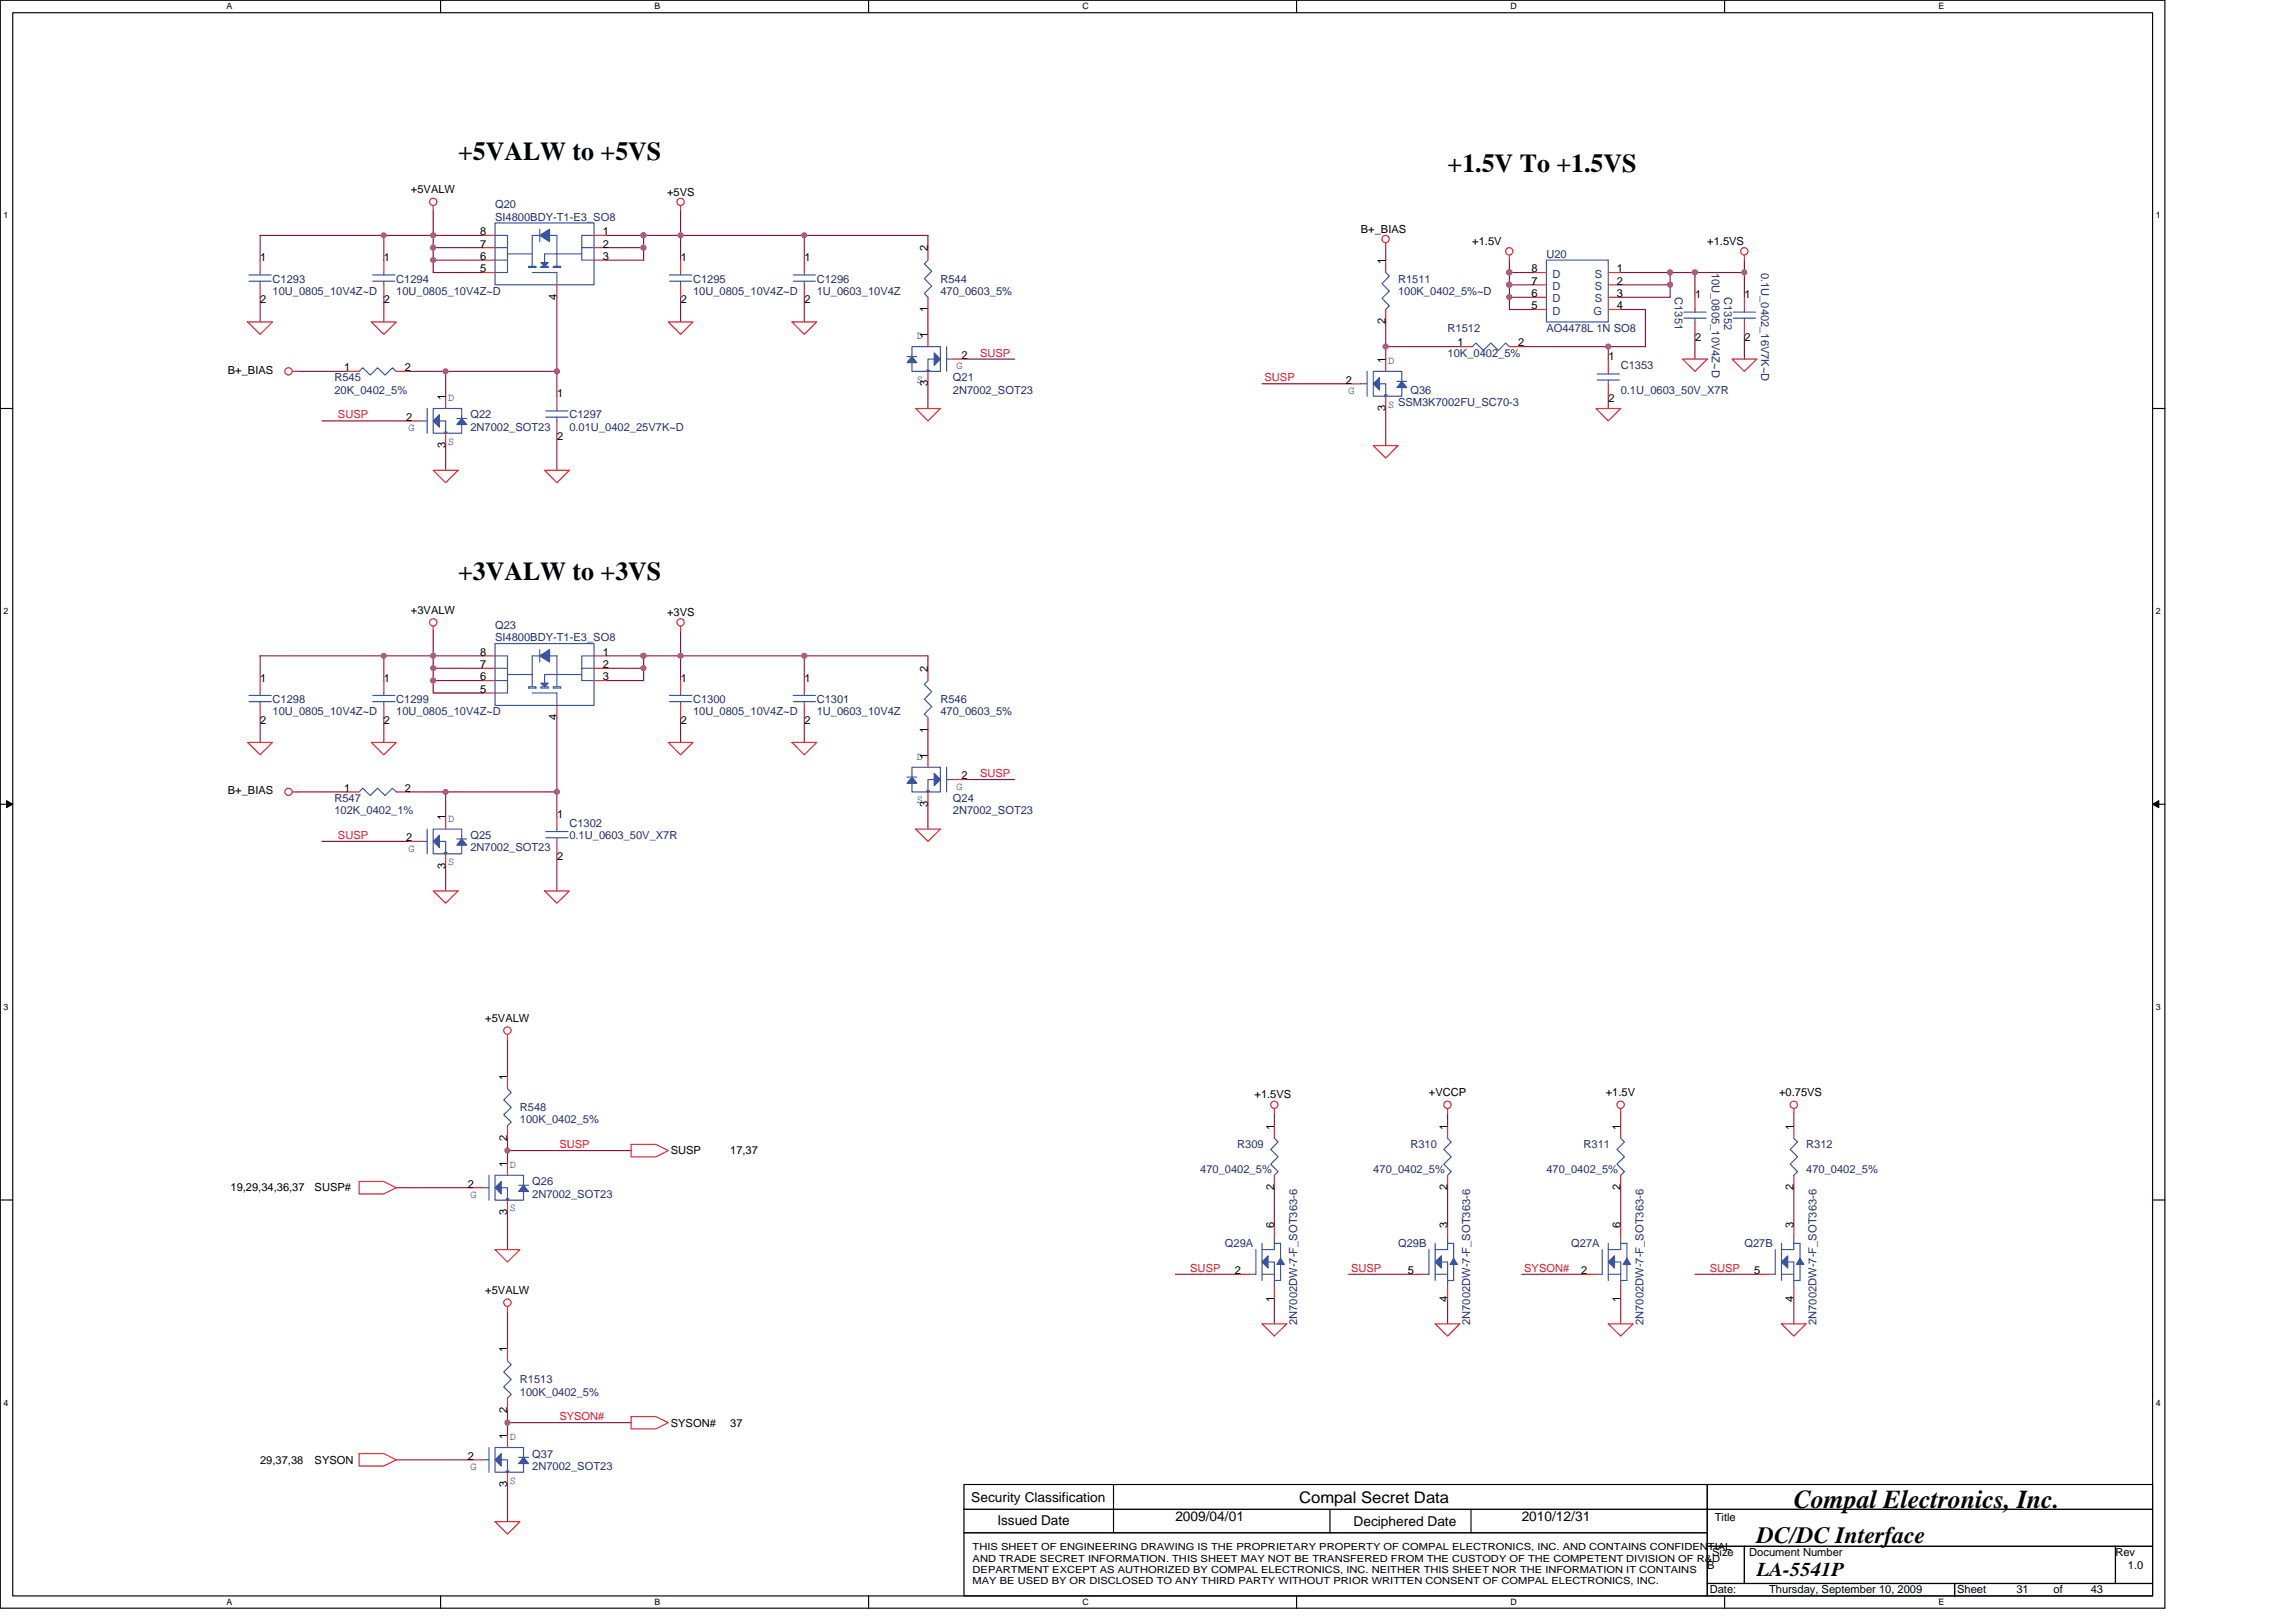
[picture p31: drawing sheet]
<svg xmlns="http://www.w3.org/2000/svg" width="297mm" height="210mm" viewBox="0 0 297 210" stroke-linecap="round" stroke-linejoin="round" font-family="sans-serif">
<defs><g id="words">
<g font-size="3.3" fill="#010202">
<text x="59.3" y="20.7">+5VALW to +5VS</text>
<text x="187.3" y="22.3">+1.5V To +1.5VS</text>
<text x="59.3" y="75.1">+3VALW to +3VS</text>
<text x="232.1" y="195.1">Compal Electronics, Inc.</text>
</g>
<text font-size="3" fill="#010202" x="227.3" y="199.6">DC/DC Interface</text>
<text font-size="2.5" fill="#010202" x="227.3" y="204">LA-5541P</text>
<text font-size="2.1" fill="#010202" x="168.1" y="194.4">Compal Secret Data</text>
<g font-size="1.8" fill="#010202">
<text x="125.7" y="194.3">Security Classification</text>
<text x="129" y="197.3">Issued Date</text>
<text x="152.1" y="196.8">2009/04/01</text>
<text x="175.1" y="197.5">Deciphered Date</text>
<text x="196.9" y="196.8">2010/12/31</text>
</g>
<g font-size="1.4" fill="#010202">
<text x="53.2" y="25">+5VALW</text>
<text x="86.3" y="25.3">+5VS</text>
<text x="33.7" y="33.8">1</text>
<text x="49.7" y="33.8">1</text>
<text x="62.1" y="33.6">6</text>
<text x="62.1" y="35.2">5</text>
<text x="62.1" y="32">7</text>
<text x="62.1" y="30.4">8</text>
<text x="78" y="33.6">3</text>
<text x="78" y="32">2</text>
<text x="78" y="30.4">1</text>
<text x="88.1" y="33.8">1</text>
<text x="104.1" y="33.8">1</text>
<text x="120" y="32.5" transform="rotate(-90 120 32.5)">2</text>
<text x="176.1" y="30.1">B+_BIAS</text>
<text x="179.3" y="34.1" transform="rotate(-90 179.3 34.1)">1</text>
<text x="190.5" y="31.7">+1.5V</text>
<text x="198.1" y="35.2">8</text>
<text x="209.2" y="35.2">1</text>
<text x="220.9" y="31.7">+1.5VS</text>
<text x="33.7" y="39.3">2</text>
<text x="49.7" y="39.3">2</text>
<text x="72" y="38.8" transform="rotate(-90 72 38.8)">4</text>
<text x="88.1" y="39.3">2</text>
<text x="104.1" y="39.3">2</text>
<text x="120" y="40.4" transform="rotate(-90 120 40.4)">1</text>
<text x="179.3" y="42" transform="rotate(-90 179.3 42)">2</text>
<text x="198.1" y="36.8">7</text>
<text x="198.1" y="38.4">6</text>
<text x="198.1" y="40">5</text>
<text x="209.2" y="40">4</text>
<text x="209.2" y="36.8">2</text>
<text x="209.2" y="38.4">3</text>
<text x="219.3" y="38.6">1</text>
<text x="225.7" y="38.6">1</text>
<text x="120" y="43.7" transform="rotate(-90 120 43.7)">1</text>
<text x="124.4" y="46.4">2</text>
<text x="179.3" y="46.9" transform="rotate(-90 179.3 46.9)">1</text>
<text x="188.5" y="44.8">1</text>
<text x="196.4" y="44.8">2</text>
<text x="208.1" y="46.6">1</text>
<text x="219.3" y="44.1">2</text>
<text x="225.7" y="44.1">2</text>
<text x="29.5" y="48.4">B+_BIAS</text>
<text x="44.5" y="48">1</text>
<text x="52.4" y="48">2</text>
<text x="57.6" y="51.7" transform="rotate(-90 57.6 51.7)">1</text>
<text x="72.1" y="51.4">1</text>
<text x="120" y="50" transform="rotate(-90 120 50)">3</text>
<text x="174.1" y="49.6">2</text>
<text x="179.3" y="53.2" transform="rotate(-90 179.3 53.2)">3</text>
<text x="208.1" y="52.1">2</text>
<text x="52.5" y="54.4">2</text>
<text x="57.6" y="58" transform="rotate(-90 57.6 58)">3</text>
<text x="72.1" y="56.9">2</text>
<text x="53.2" y="79.4">+3VALW</text>
<text x="86.3" y="79.8">+3VS</text>
<text x="33.7" y="88.2">1</text>
<text x="49.7" y="88.2">1</text>
<text x="62.1" y="88">6</text>
<text x="62.1" y="89.6">5</text>
<text x="62.1" y="86.4">7</text>
<text x="62.1" y="84.8">8</text>
<text x="78" y="88">3</text>
<text x="78" y="86.4">2</text>
<text x="78" y="84.8">1</text>
<text x="88.1" y="88.2">1</text>
<text x="104.1" y="88.2">1</text>
<text x="120" y="86.9" transform="rotate(-90 120 86.9)">2</text>
<text x="33.7" y="93.7">2</text>
<text x="49.7" y="93.7">2</text>
<text x="72" y="93.2" transform="rotate(-90 72 93.2)">4</text>
<text x="88.1" y="93.7">2</text>
<text x="104.1" y="93.7">2</text>
<text x="120" y="94.8" transform="rotate(-90 120 94.8)">1</text>
<text x="120" y="98.1" transform="rotate(-90 120 98.1)">1</text>
<text x="124.4" y="100.8">2</text>
<text x="29.5" y="102.8">B+_BIAS</text>
<text x="44.5" y="102.4">1</text>
<text x="52.4" y="102.4">2</text>
<text x="57.6" y="106.1" transform="rotate(-90 57.6 106.1)">1</text>
<text x="72.1" y="105.8">1</text>
<text x="120" y="104.4" transform="rotate(-90 120 104.4)">3</text>
<text x="52.5" y="108.8">2</text>
<text x="57.6" y="112.4" transform="rotate(-90 57.6 112.4)">3</text>
<text x="72.1" y="111.3">2</text>
<text x="62.8" y="132.2">+5VALW</text>
<text x="65.6" y="139.7" transform="rotate(-90 65.6 139.7)">1</text>
<text x="162.3" y="142">+1.5VS</text>
<text x="184.9" y="141.8">+VCCP</text>
<text x="207.7" y="141.8">+1.5V</text>
<text x="230.2" y="141.8">+0.75VS</text>
<text x="65.6" y="147.6" transform="rotate(-90 65.6 147.6)">2</text>
<text x="86.8" y="149.3">SUSP</text>
<text x="94.5" y="149.3">17,37</text>
<text x="164.8" y="146.2" transform="rotate(-90 164.8 146.2)">1</text>
<text x="187.3" y="146.2" transform="rotate(-90 187.3 146.2)">1</text>
<text x="209.7" y="146.2" transform="rotate(-90 209.7 146.2)">1</text>
<text x="232" y="146.2" transform="rotate(-90 232 146.2)">1</text>
<text x="29.8" y="154.2">19,29,34,36,37</text>
<text x="40.7" y="154.2">SUSP#</text>
<text x="60.5" y="153.6">2</text>
<text x="65.6" y="150.9" transform="rotate(-90 65.6 150.9)">1</text>
<text x="164.8" y="154" transform="rotate(-90 164.8 154)">2</text>
<text x="187.3" y="154" transform="rotate(-90 187.3 154)">2</text>
<text x="209.7" y="154" transform="rotate(-90 209.7 154)">2</text>
<text x="232" y="154" transform="rotate(-90 232 154)">2</text>
<text x="65.6" y="157.2" transform="rotate(-90 65.6 157.2)">3</text>
<text x="164.8" y="158.9" transform="rotate(-90 164.8 158.9)">6</text>
<text x="187.3" y="158.9" transform="rotate(-90 187.3 158.9)">3</text>
<text x="209.7" y="158.9" transform="rotate(-90 209.7 158.9)">6</text>
<text x="232" y="158.9" transform="rotate(-90 232 158.9)">3</text>
<text x="62.8" y="167.4">+5VALW</text>
<text x="159.7" y="164.8">2</text>
<text x="182.1" y="164.8">5</text>
<text x="204.6" y="164.8">2</text>
<text x="226.9" y="164.8">5</text>
<text x="164.8" y="168.4" transform="rotate(-90 164.8 168.4)">1</text>
<text x="187.3" y="168.4" transform="rotate(-90 187.3 168.4)">4</text>
<text x="209.7" y="168.4" transform="rotate(-90 209.7 168.4)">1</text>
<text x="232" y="168.4" transform="rotate(-90 232 168.4)">4</text>
<text x="65.6" y="174.9" transform="rotate(-90 65.6 174.9)">1</text>
<text x="65.6" y="182.8" transform="rotate(-90 65.6 182.8)">2</text>
<text x="86.8" y="184.6">SYSON#</text>
<text x="94.5" y="184.6">37</text>
<text x="33.7" y="189.4">29,37,38</text>
<text x="40.7" y="189.4">SYSON</text>
<text x="60.5" y="188.8">2</text>
<text x="65.6" y="186.2" transform="rotate(-90 65.6 186.2)">1</text>
<text x="65.6" y="192.4" transform="rotate(-90 65.6 192.4)">3</text>
<text x="221.8" y="196.7">Title</text>
<text x="220.9" y="203">B</text>
<text x="221.5" y="201.4">Size</text>
<text x="226.3" y="201.4">Document Number</text>
<text x="273.7" y="201.4">Rev</text>
<text x="275.3" y="203">1.0</text>
<text x="221.2" y="206.2">Date:</text>
<text x="228.9" y="206.2">Thursday, September 10, 2009</text>
<text x="253.2" y="206.2">Sheet</text>
<text x="260.9" y="206.2">31</text>
<text x="265.7" y="206.2">of</text>
<text x="270.5" y="206.2">43</text>
</g>
<g font-size="1.4" fill="#282973">
<text x="64" y="26.9">Q20</text>
<text x="64" y="28.6">SI4800BDY-T1-E3_SO8</text>
<text x="200.1" y="33.3">U20</text>
<text x="221.5" y="35.3" transform="rotate(90 221.5 35.3)">10U_0805_10V4Z~D</text>
<text x="227.9" y="35.3" transform="rotate(90 227.9 35.3)">0.1U_0402_16V7K~D</text>
<text x="35.3" y="36.6">C1293</text>
<text x="35.3" y="38.1">10U_0805_10V4Z~D</text>
<text x="51.3" y="36.6">C1294</text>
<text x="51.3" y="38.1">10U_0805_10V4Z~D</text>
<text x="89.7" y="36.6">C1295</text>
<text x="89.7" y="38.1">10U_0805_10V4Z~D</text>
<text x="105.7" y="36.6">C1296</text>
<text x="105.7" y="38.1">1U_0603_10V4Z</text>
<text x="121.7" y="36.6">R544</text>
<text x="121.7" y="38.1">470_0603_5%</text>
<text x="180.9" y="36.6">R1511</text>
<text x="180.9" y="38.1">100K_0402_5%~D</text>
<text x="216.7" y="38.5" transform="rotate(90 216.7 38.5)">C1351</text>
<text x="223.1" y="38.5" transform="rotate(90 223.1 38.5)">C1352</text>
<text x="187.3" y="42.9">R1512</text>
<text x="187.3" y="46.1">10K_0402_5%</text>
<text x="200.1" y="42.9">AO4478L 1N SO8</text>
<text x="209.7" y="47.7">C1353</text>
<text x="43.3" y="49.3">R545</text>
<text x="43.3" y="50.9">20K_0402_5%</text>
<text x="123.3" y="49.3">Q21</text>
<text x="123.3" y="50.9">2N7002_SOT23</text>
<text x="182.5" y="50.9">Q36</text>
<text x="209.7" y="50.9">0.1U_0603_50V_X7R</text>
<text x="60.9" y="54.1">Q22</text>
<text x="60.9" y="55.7">2N7002_SOT23</text>
<text x="73.7" y="54.1">C1297</text>
<text x="73.7" y="55.7">0.01U_0402_25V7K~D</text>
<text x="64" y="81.3">Q23</text>
<text x="64" y="82.9">SI4800BDY-T1-E3_SO8</text>
<text x="35.3" y="90.9">C1298</text>
<text x="35.3" y="92.6">10U_0805_10V4Z~D</text>
<text x="51.3" y="90.9">C1299</text>
<text x="51.3" y="92.6">10U_0805_10V4Z~D</text>
<text x="89.7" y="90.9">C1300</text>
<text x="89.7" y="92.6">10U_0805_10V4Z~D</text>
<text x="105.7" y="90.9">C1301</text>
<text x="105.7" y="92.6">1U_0603_10V4Z</text>
<text x="121.7" y="90.9">R546</text>
<text x="121.7" y="92.6">470_0603_5%</text>
<text x="43.3" y="103.8">R547</text>
<text x="43.3" y="105.3">102K_0402_1%</text>
<text x="73.7" y="107">C1302</text>
<text x="123.3" y="103.8">Q24</text>
<text x="123.3" y="105.3">2N7002_SOT23</text>
<text x="60.9" y="108.6">Q25</text>
<text x="60.9" y="110.1">2N7002_SOT23</text>
<text x="73.7" y="108.6">0.1U_0603_50V_X7R</text>
<text x="67.3" y="143.8">R548</text>
<text x="67.3" y="145.3">100K_0402_5%</text>
<text x="160.1" y="148.6">R309</text>
<text x="182.5" y="148.6">R310</text>
<text x="204.9" y="148.6">R311</text>
<text x="233.7" y="148.6">R312</text>
<text x="68.9" y="153.3">Q26</text>
<text x="68.9" y="155">2N7002_SOT23</text>
<text x="155.3" y="151.8">470_0402_5%</text>
<text x="177.7" y="151.8">470_0402_5%</text>
<text x="200.1" y="151.8">470_0402_5%</text>
<text x="233.7" y="151.8">470_0402_5%</text>
<text x="158.5" y="161.3">Q29A</text>
<text x="180.9" y="161.3">Q29B</text>
<text x="203.3" y="161.3">Q27A</text>
<text x="225.7" y="161.3">Q27B</text>
<text x="167.8" y="171.4" transform="rotate(-90 167.8 171.4)">2N7002DW-7-F_SOT363-6</text>
<text x="190.2" y="171.4" transform="rotate(-90 190.2 171.4)">2N7002DW-7-F_SOT363-6</text>
<text x="212.6" y="171.4" transform="rotate(-90 212.6 171.4)">2N7002DW-7-F_SOT363-6</text>
<text x="235" y="171.4" transform="rotate(-90 235 171.4)">2N7002DW-7-F_SOT363-6</text>
<text x="67.3" y="179">R1513</text>
<text x="67.3" y="180.6">100K_0402_5%</text>
<text x="68.9" y="188.6">Q37</text>
<text x="68.9" y="190.2">2N7002_SOT23</text>
</g>
<g font-size="1.4" fill="#1d437e">
<text x="200.9" y="35.9">D</text>
<text x="206.3" y="35.9">S</text>
<text x="200.9" y="37.5">D</text>
<text x="200.9" y="39.1">D</text>
<text x="200.9" y="40.7">D</text>
<text x="206.1" y="40.7">G</text>
<text x="206.3" y="37.5">S</text>
<text x="206.3" y="39.1">S</text>
</g>
<g font-size="1.4" fill="#3953a4">
<text x="118.6" y="43.9">D</text>
<text x="123.7" y="47.7">G</text>
<text x="179.6" y="47.1">D</text>
<text x="58" y="51.9">D</text>
<text x="118.6" y="49.5">S</text>
<text x="174.5" y="51">G</text>
<text x="179.6" y="52.7">S SSM3K7002FU_SC70-3</text>
<text x="52.8" y="55.7">G</text>
<text x="58" y="57.5">S</text>
<text x="118.6" y="98.3">D</text>
<text x="58" y="106.3">D</text>
<text x="118.6" y="103.9">S</text>
<text x="123.7" y="102.2">G</text>
<text x="52.8" y="110.2">G</text>
<text x="58" y="111.9">S</text>
<text x="60.9" y="155">G</text>
<text x="66" y="151.1">D</text>
<text x="66" y="156.7">S</text>
<text x="60.9" y="190.2">G</text>
<text x="66" y="186.3">D</text>
<text x="66" y="191.9">S</text>
</g>
<g font-size="1.4" fill="#ed2024">
<text x="126.8" y="46.1">SUSP</text>
<text x="163.6" y="49.3">SUSP</text>
<text x="43.7" y="54.1">SUSP</text>
<text x="126.8" y="100.5">SUSP</text>
<text x="43.7" y="108.5">SUSP</text>
<text x="72.4" y="148.5">SUSP</text>
<text x="154" y="164.5">SUSP</text>
<text x="174.8" y="164.5">SUSP</text>
<text x="197.2" y="164.5">SYSON#</text>
<text x="221.2" y="164.5">SUSP</text>
<text x="72.4" y="183.7">SYSON#</text>
</g>
<g font-size="1.3" fill="#010202">
<text x="125.8" y="200.6">THIS SHEET OF ENGINEERING DRAWING IS THE PROPRIETARY PROPERTY OF COMPAL ELECTRONICS, INC. AND CONTAINS CONFIDENTIAL</text>
<text x="125.8" y="202">AND TRADE SECRET INFORMATION. THIS SHEET MAY NOT BE TRANSFERED FROM THE CUSTODY OF THE COMPETENT DIVISION OF R&amp;D</text>
<text x="125.8" y="203.5">DEPARTMENT EXCEPT AS AUTHORIZED BY COMPAL ELECTRONICS, INC. NEITHER THIS SHEET NOR THE INFORMATION IT CONTAINS</text>
<text x="125.8" y="205">MAY BE USED BY OR DISCLOSED TO ANY THIRD PARTY WITHOUT PRIOR WRITTEN CONSENT OF COMPAL ELECTRONICS, INC.</text>
</g>
<g font-size="1.1" fill="#010202">
<text x="29.3" y="1.2">A</text>
<text x="84.7" y="1.2">B</text>
<text x="140" y="1.2">C</text>
<text x="195.4" y="1.2">D</text>
<text x="250.8" y="1.2">E</text>
<text x=".4" y="28.3">1</text>
<text x="278.9" y="28.3">1</text>
<text x=".4" y="79.5">2</text>
<text x="278.9" y="79.5">2</text>
<text x=".4" y="130.7">3</text>
<text x="278.9" y="130.7">3</text>
<text x=".4" y="181.9">4</text>
<text x="278.9" y="181.9">4</text>
<text x="29.3" y="207.7">A</text>
<text x="84.7" y="207.7">B</text>
<text x="140" y="207.7">C</text>
<text x="195.4" y="207.7">D</text>
<text x="250.8" y="207.7">E</text>
</g>
</g></defs>
<path d="M0 0h280.1v208.1h-280.1zM1.6 1.6h276.9v204.9h-276.9z" fill="none" stroke="#010202" stroke-width=".15"/>
<g fill="#fff">
<path d="M29.3 .2h.8v1.3h-.8z"/>
<path d="M29.3 206.6h.8v1.3h-.8z"/>
</g>
<path d="M57 0v1.6M57 206.5v1.6" fill="none" stroke="#010202" stroke-width=".15"/>
<g fill="#fff">
<path d="M84.7 .2h.7v1.3h-.7z"/>
<path d="M84.7 206.6h.7v1.3h-.7z"/>
</g>
<path d="M112.4 0v1.6M112.4 206.5v1.6" fill="none" stroke="#010202" stroke-width=".15"/>
<g fill="#fff">
<path d="M140 .2h.8v1.3h-.8z"/>
<path d="M140 206.6h.8v1.3h-.8z"/>
</g>
<path d="M167.7 0v1.6M167.7 206.5v1.6" fill="none" stroke="#010202" stroke-width=".15"/>
<g fill="#fff">
<path d="M195.4 .2h.8v1.3h-.8z"/>
<path d="M195.4 206.6h.8v1.3h-.8z"/>
</g>
<path d="M223.1 0v1.6M223.1 206.5v1.6" fill="none" stroke="#010202" stroke-width=".15"/>
<g fill="#fff">
<path d="M250.8 .2h.7v1.3h-.7z"/>
<path d="M250.8 206.6h.7v1.3h-.7z"/>
<path d="M.4 27.2h.7v1.3h-.7z"/>
<path d="M278.9 27.2h.6v1.3h-.6z"/>
<path d="M.4 78.4h.7v1.3h-.7z"/>
<path d="M278.9 78.4h.6v1.3h-.6z"/>
</g>
<path d="M0 52.8h1.6M278.5 52.8h1.6" fill="none" stroke="#010202" stroke-width=".15"/>
<g fill="#fff">
<path d="M.4 129.6h.7v1.3h-.7z"/>
<path d="M278.9 129.6h.6v1.3h-.6z"/>
</g>
<path d="M0 104.1h1.6M278.5 104.1h1.6" fill="none" stroke="#010202" stroke-width=".15"/>
<path d="M.8 103.6l.8 .5-.8 .4z" fill="#010202"/>
<path d="M.8 103.6l.8 .5-.8 .4z" fill="none" stroke="#010202" stroke-width=".13"/>
<path d="M278.5 104.1l.8-.5v.9z" fill="#010202"/>
<path d="M278.5 104.1l.8-.5v.9z" fill="none" stroke="#010202" stroke-width=".13"/>
<g fill="#fff">
<path d="M.4 180.8h.7v1.3h-.7z"/>
<path d="M278.9 180.8h.6v1.3h-.6z"/>
</g>
<path d="M0 155.3h1.6M278.5 155.3h1.6" fill="none" stroke="#010202" stroke-width=".15"/>
<g fill="none" stroke="#7f1542" stroke-width=".15">
<path d="M65.7 148.9h16M164.9 144.1v1.6M164.9 153.7v4.8M187.3 144.1v1.6M187.3 153.7v4.8M209.7 144.1v1.6M209.7 153.7v4.8M232.1 144.1v1.6M232.1 153.7v4.8M152.1 164.9h8M164.9 168.1v3.2M174.5 164.9h8"/>
<path d="M187.3 168.1v3.2M196.9 164.9h8M209.7 168.1v3.2M219.3 164.9h8M232.1 168.1v3.2"/>
</g>
<circle cx="65.6" cy="148.8" r=".31" fill="#b9529f"/>
<circle cx="65.6" cy="148.8" r=".31" fill="none" stroke="#b9529f" stroke-width=".15"/>
<path d="M65.7 134.5v4.8M51.3 153.7h9.6M65.7 147.3v3.2M65.7 156.9v4.8M65.7 184.1h16" fill="none" stroke="#7f1542" stroke-width=".15"/>
<circle cx="65.6" cy="184.1" r=".32" fill="#b9529f"/>
<circle cx="65.6" cy="184.1" r=".32" fill="none" stroke="#b9529f" stroke-width=".15"/>
<path d="M72 102.5v3.2M65.7 169.7v4.8M51.3 188.9h9.6M65.7 182.5v3.2M65.7 192.1v4.8" fill="none" stroke="#7f1542" stroke-width=".15"/>
<circle cx="72.1" cy="102.5" r=".31" fill="#b9529f"/>
<circle cx="72.1" cy="102.5" r=".31" fill="none" stroke="#b9529f" stroke-width=".15"/>
<path d="M56 88h6.5M56 84.9h6.5M56 86.5h6.5M78.5 88h4.8M78.5 84.9h4.8M88.1 92.9v3.2M88.1 88v-3.1h16v3.1M104.1 92.9v3.2M120.1 94.5v3.2M120.1 104.1v3.2M124.9 100.9h6.4" fill="none" stroke="#7f1542" stroke-width=".15"/>
<circle cx="104.1" cy="84.8" r=".31" fill="#b9529f"/>
<circle cx="104.1" cy="84.8" r=".31" fill="none" stroke="#b9529f" stroke-width=".15"/>
<circle cx="88.1" cy="84.8" r=".31" fill="#b9529f"/>
<circle cx="88.1" cy="84.8" r=".31" fill="none" stroke="#b9529f" stroke-width=".15"/>
<path d="M83.3 86.5v1.5" fill="none" stroke="#7f1542" stroke-width=".15"/>
<circle cx="83.2" cy="86.4" r=".31" fill="#b9529f"/>
<circle cx="83.2" cy="86.4" r=".31" fill="none" stroke="#b9529f" stroke-width=".15"/>
<path d="M56 89.7h6.5M78.5 86.5h4.8M83.3 84.9h4.8" fill="none" stroke="#7f1542" stroke-width=".15"/>
<circle cx="83.2" cy="84.8" r=".31" fill="#b9529f"/>
<circle cx="83.2" cy="84.8" r=".31" fill="none" stroke="#b9529f" stroke-width=".15"/>
<path d="M56 86.5v1.5" fill="none" stroke="#7f1542" stroke-width=".15"/>
<circle cx="56" cy="86.4" r=".31" fill="#b9529f"/>
<circle cx="56" cy="86.4" r=".31" fill="none" stroke="#b9529f" stroke-width=".15"/>
<path d="M56 88v1.7" fill="none" stroke="#7f1542" stroke-width=".15"/>
<circle cx="56" cy="88" r=".32" fill="#b9529f"/>
<circle cx="56" cy="88" r=".32" fill="none" stroke="#b9529f" stroke-width=".15"/>
<path d="M56 84.9v1.6M83.3 84.9v1.6M72 110.5v4.8" fill="none" stroke="#7f1542" stroke-width=".15"/>
<circle cx="83.2" cy="84.8" r=".31" fill="#b9529f"/>
<circle cx="83.2" cy="84.8" r=".31" fill="none" stroke="#b9529f" stroke-width=".15"/>
<path d="M33.7 92.9v3.2M33.7 84.9v3.1M49.7 92.9v3.2M56 84.9h-6.3v3.1" fill="none" stroke="#7f1542" stroke-width=".15"/>
<circle cx="49.6" cy="84.8" r=".31" fill="#b9529f"/>
<circle cx="49.6" cy="84.8" r=".31" fill="none" stroke="#b9529f" stroke-width=".15"/>
<path d="M56 81.7v3.2" fill="none" stroke="#7f1542" stroke-width=".15"/>
<circle cx="56" cy="84.8" r=".31" fill="#b9529f"/>
<circle cx="56" cy="84.8" r=".31" fill="none" stroke="#b9529f" stroke-width=".15"/>
<path d="M33.7 84.9h16M38.5 102.5h6.3M57.7 102.5v3.2M57.7 112.1v3.2" fill="none" stroke="#7f1542" stroke-width=".15"/>
<circle cx="57.6" cy="102.5" r=".31" fill="#b9529f"/>
<circle cx="57.6" cy="102.5" r=".31" fill="none" stroke="#b9529f" stroke-width=".15"/>
<path d="M195.3 33.7v1.6M179.3 44.8h9.6M196.9 44.8h11.2M209.7 40h3.2M219.3 43.3v3.2M225.7 43.3v3.2M88.1 81.7v3.2M104.1 84.9h16v1.6M41.7 108.9h11.1M52.8 102.5h4.9" fill="none" stroke="#7f1542" stroke-width=".15"/>
<circle cx="179.3" cy="44.8" r=".31" fill="#b9529f"/>
<circle cx="179.3" cy="44.8" r=".31" fill="none" stroke="#b9529f" stroke-width=".15"/>
<path d="M225.7 33.7v4.8M208.1 44.8h4.8" fill="none" stroke="#7f1542" stroke-width=".15"/>
<circle cx="208.1" cy="44.8" r=".31" fill="#b9529f"/>
<circle cx="208.1" cy="44.8" r=".31" fill="none" stroke="#b9529f" stroke-width=".15"/>
<path d="M219.3 35.3h6.4" fill="none" stroke="#7f1542" stroke-width=".15"/>
<circle cx="225.7" cy="35.2" r=".32" fill="#b9529f"/>
<circle cx="225.7" cy="35.2" r=".32" fill="none" stroke="#b9529f" stroke-width=".15"/>
<path d="M195.3 35.3v1.5" fill="none" stroke="#7f1542" stroke-width=".15"/>
<circle cx="195.3" cy="36.8" r=".31" fill="#b9529f"/>
<circle cx="195.3" cy="36.8" r=".31" fill="none" stroke="#b9529f" stroke-width=".15"/>
<circle cx="195.3" cy="35.2" r=".32" fill="#b9529f"/>
<circle cx="195.3" cy="35.2" r=".32" fill="none" stroke="#b9529f" stroke-width=".15"/>
<path d="M195.3 38.5h3.2M195.3 40h3.2" fill="none" stroke="#7f1542" stroke-width=".15"/>
<circle cx="195.3" cy="38.4" r=".31" fill="#b9529f"/>
<circle cx="195.3" cy="38.4" r=".31" fill="none" stroke="#b9529f" stroke-width=".15"/>
<path d="M216.1 35.3h3.2" fill="none" stroke="#7f1542" stroke-width=".15"/>
<circle cx="219.3" cy="35.2" r=".32" fill="#b9529f"/>
<circle cx="219.3" cy="35.2" r=".32" fill="none" stroke="#b9529f" stroke-width=".15"/>
<circle cx="216.1" cy="35.2" r=".32" fill="#b9529f"/>
<circle cx="216.1" cy="35.2" r=".32" fill="none" stroke="#b9529f" stroke-width=".15"/>
<path d="M195.3 35.3h3.2" fill="none" stroke="#7f1542" stroke-width=".15"/>
<circle cx="195.3" cy="35.2" r=".32" fill="#b9529f"/>
<circle cx="195.3" cy="35.2" r=".32" fill="none" stroke="#b9529f" stroke-width=".15"/>
<path d="M195.3 36.8h3.2M195.3 38.5v1.5M209.7 36.8h6.4v1.7h-6.4M209.7 35.3h6.4M219.3 35.3v3.2M179.3 44.8v1.7M208.1 51.3v1.5M212.9 40v4.8" fill="none" stroke="#7f1542" stroke-width=".15"/>
<circle cx="216.1" cy="36.8" r=".31" fill="#b9529f"/>
<circle cx="216.1" cy="36.8" r=".31" fill="none" stroke="#b9529f" stroke-width=".15"/>
<path d="M179.3 32v1.7M195.3 36.8v1.7M179.3 41.7v3.1M179.3 52.8v4.9M208.1 44.8v1.7" fill="none" stroke="#7f1542" stroke-width=".15"/>
<circle cx="195.3" cy="36.8" r=".31" fill="#b9529f"/>
<circle cx="195.3" cy="36.8" r=".31" fill="none" stroke="#b9529f" stroke-width=".15"/>
<path d="M57.7 48h14.3M163.3 49.7h11.2" fill="none" stroke="#7f1542" stroke-width=".15"/>
<circle cx="72" cy="48" r=".32" fill="#b9529f"/>
<circle cx="72" cy="48" r=".32" fill="none" stroke="#b9529f" stroke-width=".15"/>
<path d="M56 33.7h6.5M56 35.3h6.5M72 38.5v9.5M78.5 33.7h4.8M83.3 30.5h4.8M104.1 38.5v3.2M120.1 40v3.3M120.1 49.7v3.1M124.9 46.5h6.4M72 92.9v9.6h-14.3" fill="none" stroke="#7f1542" stroke-width=".15"/>
<circle cx="83.2" cy="30.4" r=".31" fill="#b9529f"/>
<circle cx="83.2" cy="30.4" r=".31" fill="none" stroke="#b9529f" stroke-width=".15"/>
<path d="M49.7 30.5h6.3M38.5 48h6.3M41.7 54.5h11.1M52.8 48h4.9v3.3M57.7 57.7v3.2M72 56v4.9" fill="none" stroke="#7f1542" stroke-width=".15"/>
<circle cx="57.6" cy="48" r=".32" fill="#b9529f"/>
<circle cx="57.6" cy="48" r=".32" fill="none" stroke="#b9529f" stroke-width=".15"/>
<path d="M49.7 30.5v3.2" fill="none" stroke="#7f1542" stroke-width=".15"/>
<circle cx="49.6" cy="30.4" r=".31" fill="#b9529f"/>
<circle cx="49.6" cy="30.4" r=".31" fill="none" stroke="#b9529f" stroke-width=".15"/>
<path d="M56 27.3v3.2" fill="none" stroke="#7f1542" stroke-width=".15"/>
<circle cx="56" cy="30.4" r=".31" fill="#b9529f"/>
<circle cx="56" cy="30.4" r=".31" fill="none" stroke="#b9529f" stroke-width=".15"/>
<path d="M33.7 30.5h16M83.3 30.5v1.5h-4.8" fill="none" stroke="#7f1542" stroke-width=".15"/>
<circle cx="83.2" cy="30.4" r=".31" fill="#b9529f"/>
<circle cx="83.2" cy="30.4" r=".31" fill="none" stroke="#b9529f" stroke-width=".15"/>
<path d="M33.7 38.5v3.2M49.7 38.5v3.2M88.1 30.5h16M72 48v3.3" fill="none" stroke="#7f1542" stroke-width=".15"/>
<circle cx="88.1" cy="30.4" r=".31" fill="#b9529f"/>
<circle cx="88.1" cy="30.4" r=".31" fill="none" stroke="#b9529f" stroke-width=".15"/>
<circle cx="104.1" cy="30.4" r=".31" fill="#b9529f"/>
<circle cx="104.1" cy="30.4" r=".31" fill="none" stroke="#b9529f" stroke-width=".15"/>
<path d="M33.7 30.5v3.2M56 32v1.7" fill="none" stroke="#7f1542" stroke-width=".15"/>
<circle cx="56" cy="32" r=".32" fill="#b9529f"/>
<circle cx="56" cy="32" r=".32" fill="none" stroke="#b9529f" stroke-width=".15"/>
<path d="M56 33.7v1.6" fill="none" stroke="#7f1542" stroke-width=".15"/>
<circle cx="56" cy="33.6" r=".31" fill="#b9529f"/>
<circle cx="56" cy="33.6" r=".31" fill="none" stroke="#b9529f" stroke-width=".15"/>
<path d="M62.5 30.5h-6.5v1.5h6.5M78.5 30.5h4.8M83.3 32v1.7M88.1 38.5v3.2M88.1 27.3v6.4M120.1 30.5h-16v3.2" fill="none" stroke="#7f1542" stroke-width=".15"/>
<circle cx="83.2" cy="32" r=".32" fill="#b9529f"/>
<circle cx="83.2" cy="32" r=".32" fill="none" stroke="#b9529f" stroke-width=".15"/>
<path d="M120.1 30.5v1.5M216.1 35.3v1.5" fill="none" stroke="#7f1542" stroke-width=".15"/>
<g fill="none" stroke="#ed2024" stroke-width=".15">
<path d="M56 26.6v.7M88.1 26.6v.7M179.3 31.4v.6M195.3 33v.7M225.7 33v.7M32 41.7h3.3l-1.6 1.6zM37.8 48h.7M48 41.7h3.3l-1.6 1.6zM86.5 41.7h3.2l-1.6 1.6zM102.5 41.7h3.2l-1.6 1.6zM118.5 52.8h3.2l-1.6 1.7zM177.7 57.7h3.2l-1.6 1.6z"/>
<path d="M206.5 52.8h3.2l-1.6 1.7zM217.7 46.5h3.2l-1.6 1.5zM224.1 46.5h3.2l-1.6 1.5zM56 60.9h3.3l-1.6 1.6zM70.5 60.9h3.2l-1.7 1.6zM32 96.1h3.3l-1.6 1.6zM48 96.1h3.3l-1.6 1.6zM56 81v.7M86.5 96.1h3.2l-1.6 1.6zM88.1 81v.7M102.5 96.1h3.2l-1.6 1.6zM37.8 102.5h.7"/>
<path d="M56 115.3h3.3l-1.6 1.6zM70.5 115.3h3.2l-1.7 1.6zM118.5 107.3h3.2l-1.6 1.6zM65.7 133.8v.7M46.5 152.9h3.2l1.6 .8-1.6 .8h-3.2zM81.7 148.1h3.2l1.6 .8-1.6 .8h-3.2zM164.9 143.4v.7M187.3 143.4v.7M209.7 143.4v.7M232.1 143.4v.7M64 161.7h3.3l-1.6 1.6zM65.7 169v.7"/>
<path d="M163.3 171.3h3.2l-1.6 1.6zM185.7 171.3h3.2l-1.6 1.6zM208.1 171.3h3.2l-1.6 1.6zM230.5 171.3h3.2l-1.6 1.6zM46.5 188.1h3.2l1.6 .8-1.6 .8h-3.2zM64 196.9h3.3l-1.6 1.6zM81.7 183.3h3.2l1.6 .8-1.6 .8h-3.2z"/>
<circle cx="56" cy="26.1" r=".47"/>
<circle cx="88" cy="26.1" r=".47"/>
<circle cx="179.3" cy="30.9" r=".47"/>
<circle cx="195.3" cy="32.5" r=".47"/>
<circle cx="225.7" cy="32.5" r=".48"/>
<circle cx="37.3" cy="48" r=".47"/>
<circle cx="56" cy="80.5" r=".47"/>
<circle cx="88" cy="80.5" r=".47"/>
<circle cx="37.3" cy="102.4" r=".47"/>
<circle cx="65.6" cy="133.3" r=".48"/>
<circle cx="164.9" cy="142.9" r=".47"/>
<circle cx="187.3" cy="142.9" r=".47"/>
<circle cx="209.7" cy="142.9" r=".47"/>
<circle cx="232.1" cy="142.9" r=".47"/>
<circle cx="65.6" cy="168.5" r=".48"/>
</g>
<g fill="none" stroke="#010202" stroke-width=".15">
<path d="M124.7 192.1h96.2v3.2h-96.2zM124.7 195.3h96.2v3h-96.2zM124.7 198.3h96.2v8.2h-96.2zM144.1 192.1v6.2M172.1 195.3v3M190.3 195.3v3M220.9 192.1h57.6v3.2h-57.6zM220.9 195.3h57.6v4.8h-57.6zM220.9 204.9h32v1.6h-32zM220.9 200.1h4.8v4.8h-4.8zM225.7 200.1h48v4.8h-48zM252.9 204.9h25.6v1.6h-25.6z"/>
<path d="M273.7 200.1h4.8v4.8h-4.8z"/>
</g>
<path d="M207.3 161.7v3.2h-.8M208.1 164.9h1.6M208.1 160.9v4.8M208.1 161.7h1.6" fill="none" stroke="#3953a4" stroke-width=".15"/>
<path d="M208.9 162.5v1.6l-.8-.8z" fill="#3953a4"/>
<path d="M208.9 163.3h.8v3.2M208.9 162.5v1.6l-.8-.8zM209.7 160.1v1.6M209.7 160.9h.8M210.5 163.6v2.1" fill="none" stroke="#3953a4" stroke-width=".15"/>
<path d="M210.5 162.8l.4 .8h-.9z" fill="#3953a4"/>
<path d="M65.7 140.9l.4 .4-.9 1 .9 1-.9 .9 .9 1-.4 .5M209.7 165.7h.8M210.5 162.8l.4 .8h-.9zM210.5 160.9v1.9" fill="none" stroke="#3953a4" stroke-width=".15"/>
<path d="M65.7 139.3v1.6M65.7 145.7v1.6M209.7 158.5v1.6M204.9 164.9h1.6M209.7 166.5v1.6" fill="none" stroke="#ed2024" stroke-width=".15"/>
<path d="M69.8 30.5l1.3-.8v1.6z" fill="#3953a4"/>
<path d="M69.8 30.5l1.3-.8v1.6z" fill="none" stroke="#3953a4" stroke-width=".15"/>
<path d="M70 34h.9l-.4 .5z" fill="#3953a4"/>
<g fill="none" stroke="#3953a4" stroke-width=".15">
<path d="M64 30.5h1.7v4.8h-1.7M64 28.8h12.9v8h-12.9zM64 32h1.7M64 33.7h1.7M65.7 32.8h3.2M68.4 34.5h.9v.1h-.9zM68.9 35.3h3.1v1.5M69.8 30.5h-.9v4M69.8 29.7v1.6M70 34.5h.9v.1h-.9zM70 34h.9l-.4 .5zM71.1 30.5h.9v4"/>
<path d="M71.6 34.5h.9v.1h-.9zM75.3 32h1.6M75.3 32.8h-4.8v1.2M75.3 32v1.7h1.6M76.9 30.5h-1.6v1.5"/>
</g>
<path d="M62.5 33.7h1.5M62.5 35.3h1.5M62.5 32h1.5M62.5 30.5h1.5M72 36.8v1.7M76.9 33.7h1.6M76.9 32h1.6M76.9 30.5h1.6" fill="none" stroke="#ed2024" stroke-width=".15"/>
<path d="M56 108.9l.9-.8v1.6z" fill="#3953a4"/>
<path d="M56 108.9l.9-.8v1.6z" fill="none" stroke="#3953a4" stroke-width=".15"/>
<path d="M59.7 108.5l.7 .8h-1.3z" fill="#3953a4"/>
<g fill="none" stroke="#3953a4" stroke-width=".15">
<path d="M200.1 33.7h8v8h-8zM54.5 108.9h.8M55.3 107.3v3.2M59.1 108.5h1.3M59.7 109.3v1.2h-2h.1v-.2h-.3v.2M59.7 108.5l.7 .8h-1.3zM59.7 108.5v-1.2h-3.7v3.2h1.7v-1.6h-.8M65.7 176.1l.4 .4-.9 1 .9 1-.9 .9 .9 1-.4 .5M228.9 164.9h.8M230.5 164.9h1.6M230.5 160.9v4.8M232.1 160.1v1.6h-1.6"/>
<path d="M232.1 163.3v3.2"/>
</g>
<g fill="none" stroke="#ed2024" stroke-width=".15">
<path d="M198.5 35.3h1.6M198.5 36.8h1.6M198.5 38.5h1.6M208.1 35.3h1.6M208.1 36.8h1.6M208.1 38.5h1.6M198.5 40h1.6M208.1 40h1.6M52.8 108.9h1.7M57.7 105.7v1.6M57.7 110.5v1.6M65.7 174.5v1.6"/>
<path d="M65.7 180.9v1.6"/>
</g>
<path d="M231.3 162.5v1.6l-.8-.8z" fill="#3953a4"/>
<path d="M229.7 161.7v3.2M231.3 163.3h.8M231.3 162.5v1.6l-.8-.8zM232.1 160.9h.8M232.1 165.7h.8" fill="none" stroke="#3953a4" stroke-width=".15"/>
<path d="M232.9 162.8l.5 .8h-1z" fill="#3953a4"/>
<path d="M179.3 35.3l.4 .4-.9 1 .9 1-.9 .9 .9 1-.4 .4M217.8 41.2h2.9M217.8 40.4h2.9M219.3 40v.4M219.3 41.2v.5M48.2 90.8h2.9M48.2 90h2.9M49.7 89.7v.3M49.7 90.8v.5M232.9 160.9v1.9M232.9 163.6v2.1M232.9 162.8l.5 .8h-1z" fill="none" stroke="#3953a4" stroke-width=".15"/>
<path d="M179.3 33.7v1.6M219.3 38.5v1.5M179.3 40v1.7M219.3 41.7v1.6M49.7 88v1.7M49.7 91.3v1.6M232.1 158.5v1.6M227.3 164.9h1.6M232.1 166.5v1.6" fill="none" stroke="#ed2024" stroke-width=".15"/>
<path d="M64 188.9l.9-.8v1.6z" fill="#3953a4"/>
<path d="M64 188.9l.9-.8v1.6z" fill="none" stroke="#3953a4" stroke-width=".15"/>
<path d="M67.7 188.5l.7 .9h-1.3z" fill="#3953a4"/>
<path d="M120.1 88l-.5 .5 .9 1-.9 1 .9 .9-.9 1 .5 .5M162.5 161.7v3.2h-.8M163.3 164.9h1.6M163.3 160.9v4.8M163.3 161.7h1.6M62.5 188.9h.8M63.3 187.3v3.2M67.1 188.5h1.3M67.7 189.4v1.1h-2h.1v-.2h-.3v.2M67.7 188.5l.7 .9h-1.3zM67.7 188.5v-1.2h-3.7v3.2h1.7v-1.6h-.8" fill="none" stroke="#3953a4" stroke-width=".15"/>
<path d="M120.1 86.5v1.5M120.1 92.9v1.6M60.9 188.9h1.6M65.7 185.7v1.6M65.7 190.5v1.6" fill="none" stroke="#ed2024" stroke-width=".15"/>
<path d="M164.1 162.5v1.6l-.8-.8z" fill="#3953a4"/>
<path d="M164.1 162.5v1.6l-.8-.8zM164.1 163.3h.8v3.2M164.9 160.1v1.6M164.9 160.9h.8M165.7 163.6v2.1" fill="none" stroke="#3953a4" stroke-width=".15"/>
<path d="M165.7 162.8l.5 .8h-1z" fill="#3953a4"/>
<path d="M164.9 165.7h.8M165.7 162.8l.5 .8h-1zM165.7 160.9v1.9" fill="none" stroke="#3953a4" stroke-width=".15"/>
<path d="M164.9 158.5v1.6M160.1 164.9h1.6M164.9 166.5v1.6" fill="none" stroke="#ed2024" stroke-width=".15"/>
<path d="M177.7 49.7l.8-.9v1.7z" fill="#3953a4"/>
<path d="M177.7 49.7l.8-.9v1.7z" fill="none" stroke="#3953a4" stroke-width=".15"/>
<path d="M181.4 49.3l.6 .8h-1.3z" fill="#3953a4"/>
<path d="M176.1 49.7h.8M176.9 48v3.3M180.7 49.3h1.3M181.4 49.3l.6 .8h-1.3zM181.4 50.1v1.2h-2.1h.1v-.2h-.3v.2M181.4 49.3v-1.3h-3.7v3.3h1.6v-1.6h-.8M32.2 90.8h2.9M32.2 90h2.9M33.7 89.7v.3M33.7 90.8v.5" fill="none" stroke="#3953a4" stroke-width=".15"/>
<path d="M174.5 49.7h1.6M179.3 46.5v1.5M179.3 51.3v1.5M33.7 88v1.7M33.7 91.3v1.6" fill="none" stroke="#ed2024" stroke-width=".15"/>
<path d="M69.8 84.9l1.3-.9v1.7z" fill="#3953a4"/>
<path d="M69.8 84.9l1.3-.9v1.7z" fill="none" stroke="#3953a4" stroke-width=".15"/>
<path d="M70 88.4h.9l-.4 .5z" fill="#3953a4"/>
<g fill="none" stroke="#3953a4" stroke-width=".15">
<path d="M102.6 36.4h2.9M102.6 35.6h2.9M104.1 35.3v.3M104.1 36.4v.4M120.1 33.7l-.5 .4 .9 1-.9 .9 .9 1-.9 1 .5 .5M46.5 48l.4-.4 1 .9 .9-.9 1 .9 1-.9 .5 .4M206.6 49.2h2.9M206.6 48.4h2.9M208.1 48v.4M208.1 49.2v.5M224.2 41.2h2.9M224.2 40.4h2.9"/>
<path d="M225.7 40v.4M225.7 41.2v.5M64 84.9h1.7v4.8h-1.7M64 83.3h12.9v8h-12.9zM64 86.5h1.7M64 88h1.7M65.7 87.3h3.2M68.4 88.9h.9v.1h-.9zM68.9 89.7h3.1v1.6M69.8 84.9h-.9v4M69.8 84v1.7M70 88.9h.9v.1h-.9z"/>
<path d="M70 88.4h.9l-.4 .5zM71.1 84.9h.9v4M71.6 88.9h.9v.1h-.9zM75.3 86.5h1.6M75.3 87.3h-4.8v1.1M75.3 86.5v1.5h1.6M76.9 84.9h-1.6v1.6M70.6 108.4h2.9M70.6 107.6h2.9M72 107.3v.3M72 108.4v.5M187.3 147.3l.4 .4-.9 1 .9 1-.9 .9 .9 1-.4 .5"/>
<path d="M232.1 147.3l.5 .4-1 1 1 1-1 .9 1 1-.5 .5"/>
</g>
<g fill="none" stroke="#ed2024" stroke-width=".15">
<path d="M104.1 33.7v1.6M104.1 36.8v1.7M120.1 32v1.7M120.1 38.5v1.5M225.7 38.5v1.5M44.8 48h1.7M51.3 48h1.5M208.1 46.5v1.5M208.1 49.7v1.6M225.7 41.7v1.6M62.5 88h1.5M62.5 89.7h1.5"/>
<path d="M62.5 86.5h1.5M62.5 84.9h1.5M72 91.3v1.6M76.9 88h1.6M76.9 86.5h1.6M76.9 84.9h1.6M72 105.7v1.6M72 108.9v1.6M187.3 145.7v1.6M187.3 152.1v1.6M232.1 145.7v1.6M232.1 152.1v1.6"/>
</g>
<path d="M120.9 45.7l.8 .8-.8 .8z" fill="#3953a4"/>
<path d="M120.9 45.7l.8 .8-.8 .8z" fill="none" stroke="#3953a4" stroke-width=".15"/>
<path d="M118 46.1l.6 .8h-1.3z" fill="#3953a4"/>
<g fill="none" stroke="#3953a4" stroke-width=".15">
<path d="M86.6 36.4h2.9M86.6 35.6h2.9M88.1 35.3v.3M88.1 36.4v.4M70.6 54h2.9M70.6 53.2h2.9M72 52.8v.4M72 54v.5M117.3 46.1h1.3M118 46.9v1.1h2.1h-.2v-.1h.3v.1M118 46.1l.6 .8h-1.3zM118 46.1v-1.3h3.7v3.2h-1.6v-1.5h.8"/>
<path d="M122.5 46.5h.8M122.5 44.8v3.2M190.5 44.8l.4-.4 1 .9 1-.9 .9 .9 1-.9 .5 .4M86.6 90.8h2.9M86.6 90h2.9M88.1 89.7v.3M88.1 90.8v.5M209.7 147.3l.5 .4-1 1 1 1-1 .9 1 1-.5 .5"/>
</g>
<g fill="none" stroke="#ed2024" stroke-width=".15">
<path d="M88.1 33.7v1.6M88.1 36.8v1.7M72 51.3v1.5M72 54.5v1.5M120.1 43.3v1.5M120.1 48v1.7M123.3 46.5h1.6M188.9 44.8h1.6M195.3 44.8h1.6M88.1 88v1.7M88.1 91.3v1.6M209.7 145.7v1.6"/>
<path d="M209.7 152.1v1.6"/>
</g>
<path d="M56 54.5l.9-.8v1.6z" fill="#3953a4"/>
<path d="M56 54.5l.9-.8v1.6z" fill="none" stroke="#3953a4" stroke-width=".15"/>
<path d="M59.7 54.1l.7 .8h-1.3z" fill="#3953a4"/>
<path d="M32.2 36.4h2.9M32.2 35.6h2.9M33.7 35.3v.3M33.7 36.4v.4M54.5 54.5h.8M55.3 52.8v3.2M59.1 54.1h1.3M59.7 54.9v1.1h-2h.1v-.1h-.3v.1M59.7 54.1l.7 .8h-1.3zM59.7 54.1v-1.3h-3.7v3.2h1.7v-1.5h-.8" fill="none" stroke="#3953a4" stroke-width=".15"/>
<path d="M33.7 33.7v1.6M33.7 36.8v1.7M52.8 54.5h1.7M57.7 51.3v1.5M57.7 56v1.7" fill="none" stroke="#ed2024" stroke-width=".15"/>
<path d="M120.9 100.1l.8 .8-.8 .8z" fill="#3953a4"/>
<path d="M120.9 100.1l.8 .8-.8 .8z" fill="none" stroke="#3953a4" stroke-width=".15"/>
<path d="M118 100.5l.6 .8h-1.3z" fill="#3953a4"/>
<path d="M122.5 99.3v3.2M117.3 100.5h1.3M118 101.3v1.2h2.1h-.2v-.2h.3v.2M118 100.5l.6 .8h-1.3zM118 100.5v-1.2h3.7v3.2h-1.6v-1.6h.8M122.5 100.9h.8M184.1 164.9h.8M185.7 164.9h1.6M185.7 160.9v4.8M187.3 160.1v1.6h-1.6M187.3 163.3v3.2" fill="none" stroke="#3953a4" stroke-width=".15"/>
<path d="M120.1 97.7v1.6M120.1 102.5v1.6M123.3 100.9h1.6" fill="none" stroke="#ed2024" stroke-width=".15"/>
<path d="M185.7 163.3l.8-.8v1.6z" fill="#3953a4"/>
<path d="M184.9 161.7v3.2M185.7 163.3l.8-.8v1.6zM186.5 163.3h.8M187.3 160.9h.8M187.3 165.7h.8" fill="none" stroke="#3953a4" stroke-width=".15"/>
<path d="M188.1 162.8l.4 .8h-.9z" fill="#3953a4"/>
<path d="M102.6 90.8h2.9M102.6 90h2.9M104.1 89.7v.3M104.1 90.8v.5M188.1 162.8l.4 .8h-.9zM188.1 160.9v1.9M188.1 163.6v2.1" fill="none" stroke="#3953a4" stroke-width=".15"/>
<path d="M104.1 88v1.7M104.1 91.3v1.6M187.3 158.5v1.6M182.5 164.9h1.6M187.3 166.5v1.6" fill="none" stroke="#ed2024" stroke-width=".15"/>
<path d="M64 153.7l.9-.8v1.6z" fill="#3953a4"/>
<path d="M64 153.7l.9-.8v1.6z" fill="none" stroke="#3953a4" stroke-width=".15"/>
<path d="M67.7 153.3l.7 .9h-1.3z" fill="#3953a4"/>
<path d="M48.2 36.4h2.9M48.2 35.6h2.9M49.7 35.3v.3M49.7 36.4v.4M46.5 102.5l.4-.5 1 .9 .9-.9 1 .9 1-.9 .5 .5M62.5 153.7h.8M63.3 152.1v3.2M67.1 153.3h1.3M67.7 154.2v1.1h-2h.1v-.2h-.3v.2M67.7 153.3l.7 .9h-1.3zM67.7 153.3v-1.2h-3.7v3.2h1.7v-1.6h-.8M164.9 147.3l.5 .4-1 1 1 1-1 .9 1 1-.5 .5" fill="none" stroke="#3953a4" stroke-width=".15"/>
<path d="M49.7 33.7v1.6M49.7 36.8v1.7M44.8 102.5h1.7M51.3 102.5h1.5M60.9 153.7h1.6M65.7 150.5v1.6M65.7 155.3v1.6M164.9 145.7v1.6M164.9 152.1v1.6" fill="none" stroke="#ed2024" stroke-width=".15"/>
<circle cx="65.6" cy="148.8" r=".31" fill="#b9529f"/>
<circle cx="65.6" cy="148.8" r=".31" fill="none" stroke="#b9529f" stroke-width=".15"/>
<circle cx="65.6" cy="184.1" r=".32" fill="#b9529f"/>
<circle cx="65.6" cy="184.1" r=".32" fill="none" stroke="#b9529f" stroke-width=".15"/>
<circle cx="72.1" cy="102.5" r=".31" fill="#b9529f"/>
<circle cx="72.1" cy="102.5" r=".31" fill="none" stroke="#b9529f" stroke-width=".15"/>
<circle cx="104.1" cy="84.8" r=".31" fill="#b9529f"/>
<circle cx="104.1" cy="84.8" r=".31" fill="none" stroke="#b9529f" stroke-width=".15"/>
<circle cx="88.1" cy="84.8" r=".31" fill="#b9529f"/>
<circle cx="88.1" cy="84.8" r=".31" fill="none" stroke="#b9529f" stroke-width=".15"/>
<circle cx="83.2" cy="86.4" r=".31" fill="#b9529f"/>
<circle cx="83.2" cy="86.4" r=".31" fill="none" stroke="#b9529f" stroke-width=".15"/>
<circle cx="83.2" cy="84.8" r=".31" fill="#b9529f"/>
<circle cx="83.2" cy="84.8" r=".31" fill="none" stroke="#b9529f" stroke-width=".15"/>
<circle cx="56" cy="86.4" r=".31" fill="#b9529f"/>
<circle cx="56" cy="86.4" r=".31" fill="none" stroke="#b9529f" stroke-width=".15"/>
<circle cx="56" cy="88" r=".32" fill="#b9529f"/>
<circle cx="56" cy="88" r=".32" fill="none" stroke="#b9529f" stroke-width=".15"/>
<circle cx="83.2" cy="84.8" r=".31" fill="#b9529f"/>
<circle cx="83.2" cy="84.8" r=".31" fill="none" stroke="#b9529f" stroke-width=".15"/>
<circle cx="49.6" cy="84.8" r=".31" fill="#b9529f"/>
<circle cx="49.6" cy="84.8" r=".31" fill="none" stroke="#b9529f" stroke-width=".15"/>
<circle cx="56" cy="84.8" r=".31" fill="#b9529f"/>
<circle cx="56" cy="84.8" r=".31" fill="none" stroke="#b9529f" stroke-width=".15"/>
<circle cx="57.6" cy="102.5" r=".31" fill="#b9529f"/>
<circle cx="57.6" cy="102.5" r=".31" fill="none" stroke="#b9529f" stroke-width=".15"/>
<circle cx="179.3" cy="44.8" r=".31" fill="#b9529f"/>
<circle cx="179.3" cy="44.8" r=".31" fill="none" stroke="#b9529f" stroke-width=".15"/>
<circle cx="208.1" cy="44.8" r=".31" fill="#b9529f"/>
<circle cx="208.1" cy="44.8" r=".31" fill="none" stroke="#b9529f" stroke-width=".15"/>
<circle cx="225.7" cy="35.2" r=".32" fill="#b9529f"/>
<circle cx="225.7" cy="35.2" r=".32" fill="none" stroke="#b9529f" stroke-width=".15"/>
<circle cx="195.3" cy="36.8" r=".31" fill="#b9529f"/>
<circle cx="195.3" cy="36.8" r=".31" fill="none" stroke="#b9529f" stroke-width=".15"/>
<circle cx="195.3" cy="35.2" r=".32" fill="#b9529f"/>
<circle cx="195.3" cy="35.2" r=".32" fill="none" stroke="#b9529f" stroke-width=".15"/>
<circle cx="195.3" cy="38.4" r=".31" fill="#b9529f"/>
<circle cx="195.3" cy="38.4" r=".31" fill="none" stroke="#b9529f" stroke-width=".15"/>
<circle cx="219.3" cy="35.2" r=".32" fill="#b9529f"/>
<circle cx="219.3" cy="35.2" r=".32" fill="none" stroke="#b9529f" stroke-width=".15"/>
<circle cx="216.1" cy="35.2" r=".32" fill="#b9529f"/>
<circle cx="216.1" cy="35.2" r=".32" fill="none" stroke="#b9529f" stroke-width=".15"/>
<circle cx="195.3" cy="35.2" r=".32" fill="#b9529f"/>
<circle cx="195.3" cy="35.2" r=".32" fill="none" stroke="#b9529f" stroke-width=".15"/>
<circle cx="216.1" cy="36.8" r=".31" fill="#b9529f"/>
<circle cx="216.1" cy="36.8" r=".31" fill="none" stroke="#b9529f" stroke-width=".15"/>
<circle cx="195.3" cy="36.8" r=".31" fill="#b9529f"/>
<circle cx="195.3" cy="36.8" r=".31" fill="none" stroke="#b9529f" stroke-width=".15"/>
<circle cx="72" cy="48" r=".32" fill="#b9529f"/>
<circle cx="72" cy="48" r=".32" fill="none" stroke="#b9529f" stroke-width=".15"/>
<circle cx="83.2" cy="30.4" r=".31" fill="#b9529f"/>
<circle cx="83.2" cy="30.4" r=".31" fill="none" stroke="#b9529f" stroke-width=".15"/>
<circle cx="57.6" cy="48" r=".32" fill="#b9529f"/>
<circle cx="57.6" cy="48" r=".32" fill="none" stroke="#b9529f" stroke-width=".15"/>
<circle cx="49.6" cy="30.4" r=".31" fill="#b9529f"/>
<circle cx="49.6" cy="30.4" r=".31" fill="none" stroke="#b9529f" stroke-width=".15"/>
<circle cx="56" cy="30.4" r=".31" fill="#b9529f"/>
<circle cx="56" cy="30.4" r=".31" fill="none" stroke="#b9529f" stroke-width=".15"/>
<circle cx="83.2" cy="30.4" r=".31" fill="#b9529f"/>
<circle cx="83.2" cy="30.4" r=".31" fill="none" stroke="#b9529f" stroke-width=".15"/>
<circle cx="88.1" cy="30.4" r=".31" fill="#b9529f"/>
<circle cx="88.1" cy="30.4" r=".31" fill="none" stroke="#b9529f" stroke-width=".15"/>
<circle cx="104.1" cy="30.4" r=".31" fill="#b9529f"/>
<circle cx="104.1" cy="30.4" r=".31" fill="none" stroke="#b9529f" stroke-width=".15"/>
<circle cx="56" cy="32" r=".32" fill="#b9529f"/>
<circle cx="56" cy="32" r=".32" fill="none" stroke="#b9529f" stroke-width=".15"/>
<circle cx="56" cy="33.6" r=".31" fill="#b9529f"/>
<circle cx="56" cy="33.6" r=".31" fill="none" stroke="#b9529f" stroke-width=".15"/>
<circle cx="83.2" cy="32" r=".32" fill="#b9529f"/>
<circle cx="83.2" cy="32" r=".32" fill="none" stroke="#b9529f" stroke-width=".15"/>
<use href="#words"/>
</svg>
